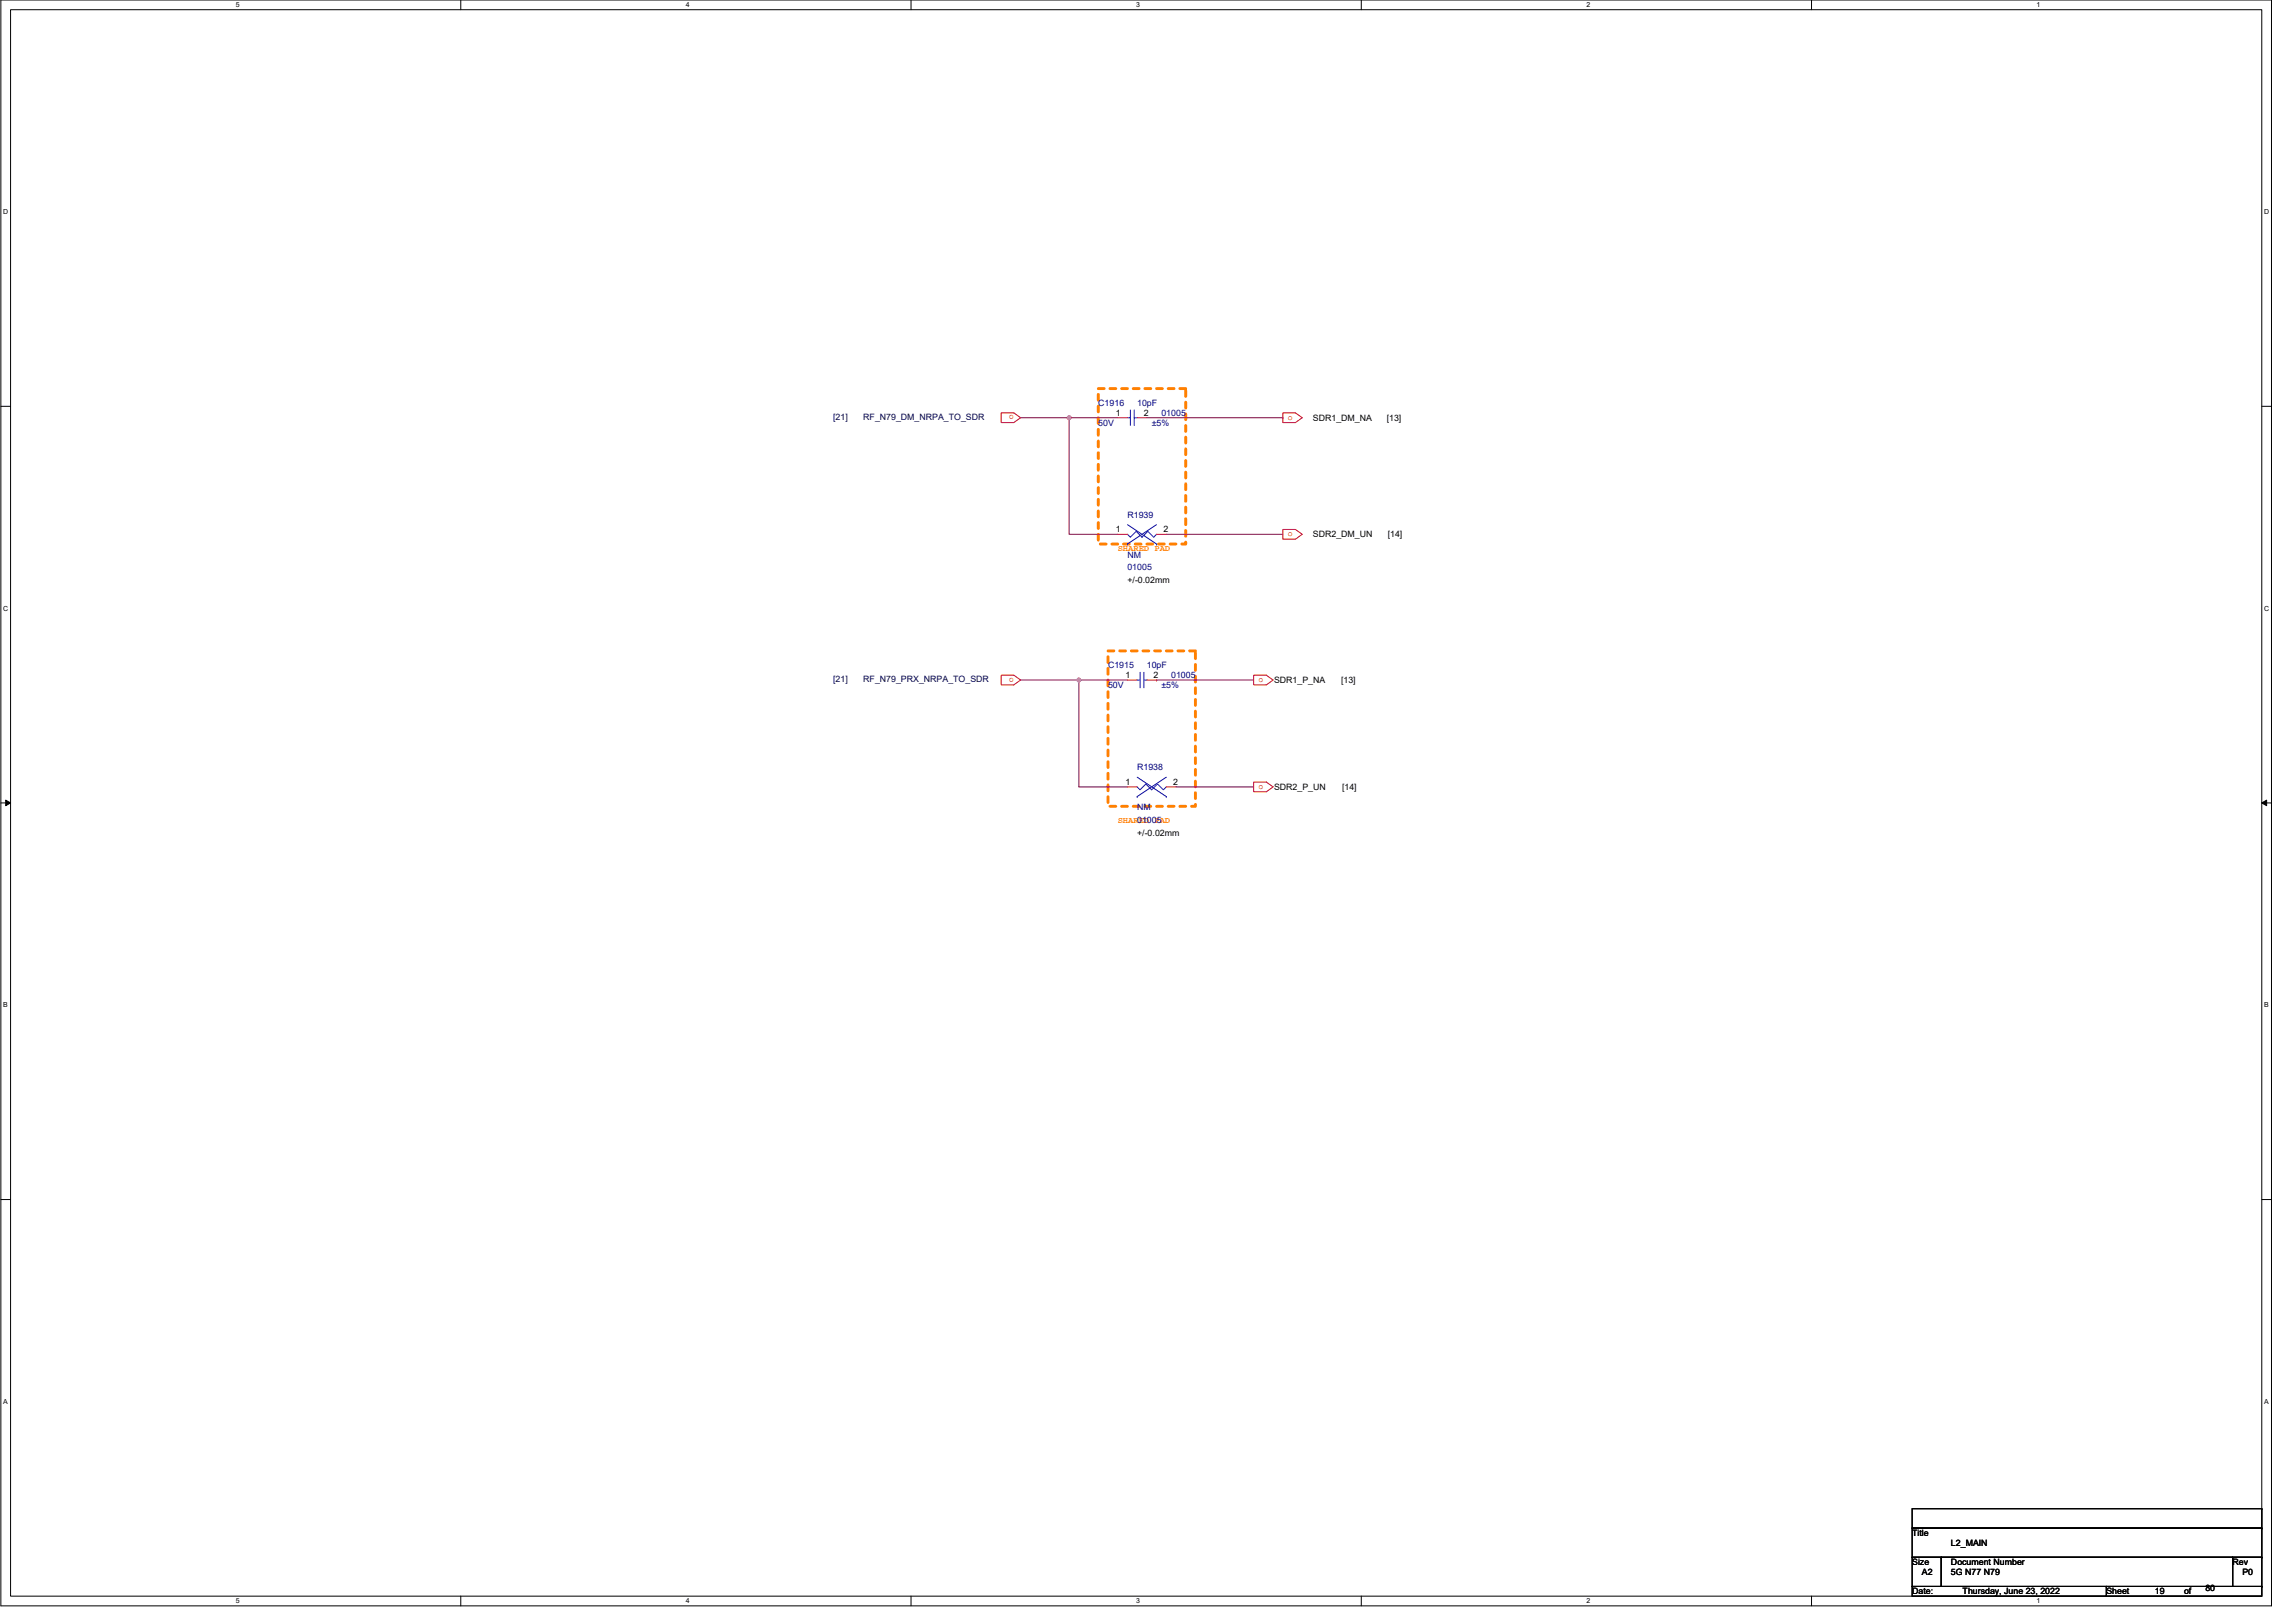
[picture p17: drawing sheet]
<svg xmlns="http://www.w3.org/2000/svg" width="420mm" height="297mm" viewBox="0 0 420 297" stroke-linecap="round" stroke-linejoin="round" font-family="sans-serif">
<defs><g id="words">
<g font-size="1.6" fill="#000040">
<text x="152.5" y="76.8">[21]</text>
<text x="158" y="76.8">RF_N79_DM_NRPA_TO_SDR</text>
<text x="152.5" y="124.8">[21]</text>
<text x="158" y="124.8">RF_N79_PRX_NRPA_TO_SDR</text>
</g>
<g font-size="1.6" fill="#f00">
<text x="185.6" y="76" transform="rotate(180 185.6 76)">o</text>
<text x="235.7" y="76.8">o</text>
<text x="235.7" y="98.2">o</text>
<text x="185.6" y="124" transform="rotate(180 185.6 124)">o</text>
<text x="230.4" y="124.8">o</text>
<text x="230.4" y="144.4">o</text>
</g>
<g font-size="1.6" fill="#000080">
<text x="201.1" y="74.3">C1916</text>
<text x="201.1" y="77.9">50V</text>
<text x="208.2" y="74.3">10pF</text>
<text x="210.9" y="77.9">±5%</text>
<text x="212.6" y="76.1">01005</text>
<text x="206.4" y="94.8">R1939</text>
<text x="206.4" y="102.1">NM</text>
<text x="206.4" y="104.4">01005</text>
<text x="202.8" y="122.3">C1915</text>
<text x="202.8" y="125.9">50V</text>
<text x="210" y="122.3">10pF</text>
<text x="212.6" y="125.9">±5%</text>
<text x="214.4" y="124.1">01005</text>
<text x="208.2" y="141">R1938</text>
<text x="208.2" y="148.3">NM</text>
<text x="208.2" y="150.6">01005</text>
</g>
<g font-size="1.6">
<text x="204.3" y="76.1">1</text>
<text x="209.4" y="76.1">2</text>
<text x="240.4" y="77">SDR1_DM_NA</text>
<text x="253.9" y="77">[13]</text>
<text x="204.3" y="97.4">1</text>
<text x="213" y="97.4">2</text>
<text x="240.4" y="98.3">SDR2_DM_UN</text>
<text x="254.1" y="98.3">[14]</text>
<text x="206.4" y="106.7">+/-0.02mm</text>
<text x="206" y="124.1">1</text>
<text x="211.2" y="124.1">2</text>
<text x="233.3" y="125">SDR1_P_NA</text>
<text x="245.5" y="125">[13]</text>
<text x="206" y="143.7">1</text>
<text x="214.8" y="143.7">2</text>
<text x="233.3" y="144.6">SDR2_P_UN</text>
<text x="245.7" y="144.6">[14]</text>
<text x="208.2" y="152.9">+/-0.02mm</text>
<text x="350.1" y="281.1">Title</text>
<text x="350.1" y="286.4">Size</text>
<text x="357.2" y="286.4">Document Number</text>
<text x="357.2" y="282.9">L2_MAIN</text>
<text x="408.7" y="286.4">Rev</text>
<text x="350.1" y="291.8">Date:</text>
<text x="351.8" y="288.2">A2</text>
<text x="357.2" y="288.2">5G N77 N79</text>
<text x="359.3" y="291.8">Thursday, June 23, 2022</text>
<text x="385.6" y="291.8">Sheet</text>
<text x="394.5" y="291.8">19</text>
<text x="399.9" y="291.8">of</text>
<text x="403.8" y="291.2">80</text>
<text x="410.5" y="288.2">P0</text>
</g>
<g font-size="1.6" fill="#ff8000">
<text x="204.6" y="100.9">SHARED PAD</text>
<text x="204.6" y="150.7">SHARED PAD</text>
</g>
<g font-size="1.3">
<text x="43.1" y="1.3">5</text>
<text x="125.6" y="1.3">4</text>
<text x="208" y="1.3">3</text>
<text x="290.4" y="1.3">2</text>
<text x="372.9" y="1.3">1</text>
<text x=".6" y="39.2">D</text>
<text x="414.5" y="39.2">D</text>
<text x=".6" y="111.8">C</text>
<text x="414.5" y="111.8">C</text>
<text x=".6" y="184.4">B</text>
<text x="414.5" y="184.4">B</text>
<text x=".6" y="257">A</text>
<text x="414.5" y="257">A</text>
<text x="43.1" y="293.4">5</text>
<text x="125.6" y="293.4">4</text>
<text x="208" y="293.4">3</text>
<text x="290.4" y="293.4">2</text>
<text x="372.9" y="293.4">1</text>
</g>
</g></defs>
<path d="M.2 0h415.7v293.9h-415.7zM1.9 1.8h412.2v290.3h-412.2z" fill="none" stroke="#000" stroke-width=".18"/>
<g fill="#fff">
<path d="M43.1 .2h.8v1.4h-.8z"/>
<path d="M43.1 292.3h.8v1.4h-.8z"/>
</g>
<path d="M84.4 0v1.8M84.4 292.1v1.8" fill="none" stroke="#000" stroke-width=".18"/>
<g fill="#fff">
<path d="M125.6 .2h.7v1.4h-.7z"/>
<path d="M125.6 292.3h.7v1.4h-.7z"/>
</g>
<path d="M166.8 0v1.8M166.8 292.1v1.8" fill="none" stroke="#000" stroke-width=".18"/>
<g fill="#fff">
<path d="M208 .2h.7v1.4h-.7z"/>
<path d="M208 292.3h.7v1.4h-.7z"/>
</g>
<path d="M249.2 0v1.8M249.2 292.1v1.8" fill="none" stroke="#000" stroke-width=".18"/>
<g fill="#fff">
<path d="M290.4 .2h.7v1.4h-.7z"/>
<path d="M290.4 292.3h.7v1.4h-.7z"/>
</g>
<path d="M331.6 0v1.8M331.6 292.1v1.8" fill="none" stroke="#000" stroke-width=".18"/>
<g fill="#fff">
<path d="M372.9 .2h.7v1.4h-.7z"/>
<path d="M372.9 292.3h.7v1.4h-.7z"/>
<path d="M.6 38.1h.9v1.4h-.9z"/>
<path d="M414.5 38.1h.9v1.4h-.9z"/>
<path d="M.6 110.7h.9v1.4h-.9z"/>
<path d="M414.5 110.7h.9v1.4h-.9z"/>
</g>
<path d="M.2 74.4h1.7M414.1 74.4h1.8" fill="none" stroke="#000" stroke-width=".18"/>
<g fill="#fff">
<path d="M.6 183.2h.9v1.5h-.9z"/>
<path d="M414.5 183.2h.9v1.5h-.9z"/>
</g>
<path d="M.2 147h1.7M414.1 147h1.8" fill="none" stroke="#000" stroke-width=".18"/>
<path d="M1 146.4l.9 .6-.9 .5zM414.1 147l.9-.6v1.1z" fill="#000" stroke="#000" stroke-width=".18"/>
<g fill="#fff">
<path d="M.6 255.8h.9v1.5h-.9z"/>
<path d="M414.5 255.8h.9v1.5h-.9z"/>
</g>
<g fill="none" stroke="#000" stroke-width=".18">
<path d="M.2 219.5h1.7M414.1 219.5h1.8M350.1 276.1h64v3.6h-64zM350.1 279.7h64v5.3h-64zM414.1 276.1h.1M414.1 279.7h.1M350.1 285h5.3v5.3h-5.3zM350.1 290.3h35.5v1.8h-35.5zM355.4 285h.1M355.4 285h53.3v5.3h-53.3zM385.6 290.3h.1M385.6 290.3h28.5v1.8h-28.5z"/>
<path d="M408.7 285h.1M408.7 285h5.4v5.3h-5.4zM414.1 285h.1M414.1 290.3h.1"/>
</g>
<path d="M201.1 71.1h16v28.5h-16zM202.8 119.1h16.1v28.5h-16.1z" fill="none" stroke="#ff8000" stroke-width=".53" stroke-dasharray="1.1 1.1"/>
<g fill="none" stroke="#f00" stroke-width=".18">
<path d="M183.3 75.6h2.3l1.2 .9-1.2 .8h-2.3zM204.6 76.5h1.8M208.2 76.5h1.8M234.9 75.6h2.3l1.2 .9-1.2 .8h-2.3zM204.6 97.8h1.8M211.7 97.8h1.8M234.9 96.9h2.3l1.2 .9-1.2 .9h-2.3zM183.3 123.6h2.3l1.2 .9-1.2 .8h-2.3zM206.4 124.5h1.8M210 124.5h1.7M211.7 124.5h.1M229.5 123.6h2.3l1.3 .9-1.3 .8h-2.3z"/>
<path d="M206.4 144h1.8M213.5 144h1.8M229.5 143.1h2.3l1.3 .9-1.3 .9h-2.3z"/>
</g>
<g fill="none" stroke="#00f" stroke-width=".18">
<path d="M206.4 76.5h.5M206.9 75v2.9M207.7 75v2.9M207.7 76.5h.5M206.4 99.6h.1M206.4 96l5.3 3.6M211.7 97.8l-.5 .5-1.1-1-1 1-1.1-1-1.1 1-.5-.5M211.7 99.6h.1M211.7 96l-5.3 3.6M208.2 124.5h.5M208.7 123v2.9M209.4 123v2.9"/>
<path d="M209.4 124.5h.6M208.2 144l.5 .6 1.1-1.1 1.1 1.1 1-1.1 1.1 1.1 .5-.6M208.2 145.8h.1M208.2 142.2l5.3 3.6M213.5 145.8h.1M213.5 142.2l-5.3 3.6"/>
</g>
<path d="M186.8 76.5h8.9v21.3h8.9M195.7 76.5h8.9M210 76.5h24.9M234.9 76.5h.1M213.5 97.8h21.4M186.8 124.5h10.7v19.5h8.9M197.5 124.5h8.9M211.7 124.5h17.8M215.3 144h14.2" fill="none" stroke="#800040" stroke-width=".18"/>
<g fill="#f0f" stroke="#f0f" stroke-width=".18">
<circle cx="197.5" cy="124.5" r=".35"/>
<circle cx="195.7" cy="76.5" r=".35"/>
</g>
<use href="#words"/>
</svg>
